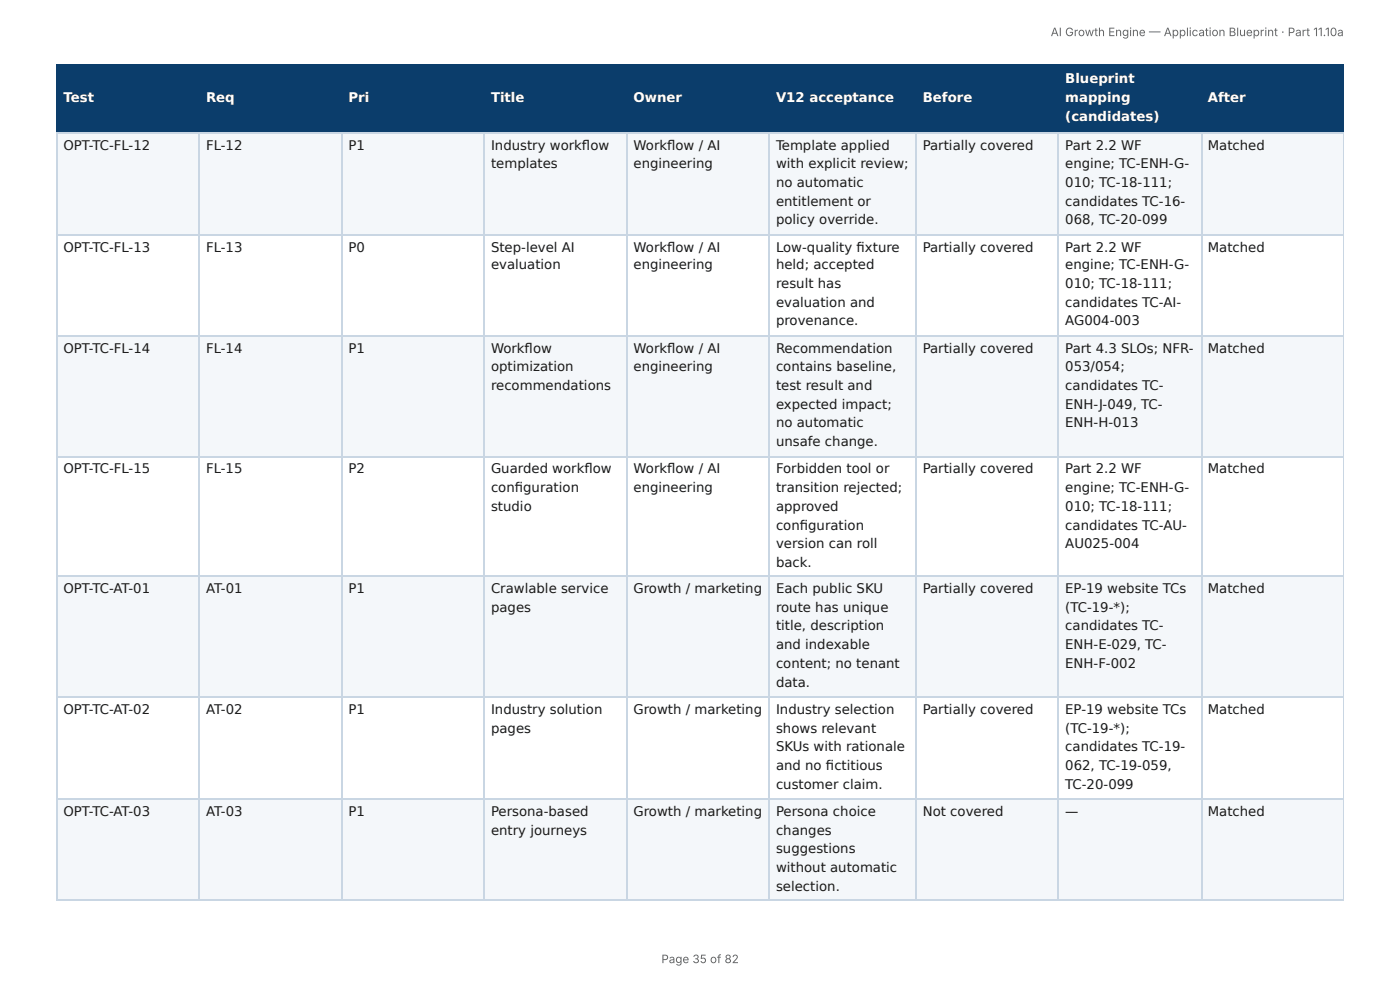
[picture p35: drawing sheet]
<svg xmlns="http://www.w3.org/2000/svg" width="297mm" height="210mm" viewBox="0 0 297 210" stroke-linecap="round" stroke-linejoin="round" font-family="sans-serif">
<defs><g id="words">
<g font-size="2.8" fill="#fff">
<text x="226.3" y="17.7">Blueprint</text>
<text x="13.5" y="21.7">Test</text>
<text x="43.8" y="21.7">Req</text>
<text x="74" y="21.7">Pri</text>
<text x="104.3" y="21.7">Title</text>
<text x="134.6" y="21.7">Owner</text>
<text x="164.8" y="21.7">V12 acceptance</text>
<text x="196" y="21.7">Before</text>
<text x="226.3" y="21.7">mapping</text>
<text x="256.5" y="21.7">After</text>
<text x="226.3" y="25.7">(candidates)</text>
</g>
<g font-size="2.8" fill="#1a1a1a">
<text x="13.5" y="31.8">OPT-TC-FL-12</text>
<text x="43.8" y="31.8">FL-12</text>
<text x="74" y="31.8">P1</text>
<text x="104.3" y="31.8">Industry workfl ow</text>
<text x="104.3" y="35.7">templates</text>
<text x="134.6" y="31.8">Workfl ow / AI</text>
<text x="134.6" y="35.7">engineering</text>
<text x="164.8" y="31.8">Template applied</text>
<text x="164.8" y="35.7">with explicit review;</text>
<text x="196" y="31.8">Partially covered</text>
<text x="226.3" y="31.8">Part 2.2 WF</text>
<text x="226.3" y="35.7">engine; TC-ENH-G-</text>
<text x="256.5" y="31.8">Matched</text>
<text x="164.8" y="39.7">no automatic</text>
<text x="226.3" y="39.7">010; TC-18-111;</text>
<text x="164.8" y="43.7">entitlement or</text>
<text x="164.8" y="47.6">policy override.</text>
<text x="226.3" y="43.7">candidates TC-16-</text>
<text x="226.3" y="47.6">068, TC-20-099</text>
<text x="13.5" y="53.4">OPT-TC-FL-13</text>
<text x="43.8" y="53.4">FL-13</text>
<text x="74" y="53.4">P0</text>
<text x="104.3" y="53.4">Step-level AI</text>
<text x="134.6" y="53.4">Workfl ow / AI</text>
<text x="164.8" y="53.4">Low-quality fi xture</text>
<text x="196" y="53.4">Partially covered</text>
<text x="226.3" y="53.4">Part 2.2 WF</text>
<text x="256.5" y="53.4">Matched</text>
<text x="104.3" y="57.2">evaluation</text>
<text x="134.6" y="57.2">engineering</text>
<text x="164.8" y="57.2">held; accepted</text>
<text x="226.3" y="57.2">engine; TC-ENH-G-</text>
<text x="164.8" y="61.1">result has</text>
<text x="164.8" y="65.1">evaluation and</text>
<text x="226.3" y="61.1">010; TC-18-111;</text>
<text x="226.3" y="65.1">candidates TC-AI-</text>
<text x="164.8" y="69.1">provenance.</text>
<text x="226.3" y="69.1">AG004-003</text>
<text x="13.5" y="74.9">OPT-TC-FL-14</text>
<text x="43.8" y="74.9">FL-14</text>
<text x="74" y="74.9">P1</text>
<text x="104.3" y="74.9">Workfl ow</text>
<text x="134.6" y="74.9">Workfl ow / AI</text>
<text x="164.8" y="74.9">Recommendation</text>
<text x="196" y="74.9">Partially covered</text>
<text x="226.3" y="74.9">Part 4.3 SLOs; NFR-</text>
<text x="256.5" y="74.9">Matched</text>
<text x="104.3" y="78.8">optimization</text>
<text x="104.3" y="82.8">recommendations</text>
<text x="134.6" y="78.8">engineering</text>
<text x="164.8" y="78.8">contains baseline,</text>
<text x="164.8" y="82.8">test result and</text>
<text x="226.3" y="78.8">053/054;</text>
<text x="226.3" y="82.8">candidates TC-</text>
<text x="164.8" y="86.8">expected impact;</text>
<text x="226.3" y="86.8">ENH-J-049, TC-</text>
<text x="164.8" y="90.8">no automatic</text>
<text x="164.8" y="94.7">unsafe change.</text>
<text x="226.3" y="90.8">ENH-H-013</text>
<text x="13.5" y="100.5">OPT-TC-FL-15</text>
<text x="43.8" y="100.5">FL-15</text>
<text x="74" y="100.5">P2</text>
<text x="104.3" y="100.5">Guarded workfl ow</text>
<text x="134.6" y="100.5">Workfl ow / AI</text>
<text x="164.8" y="100.5">Forbidden tool or</text>
<text x="196" y="100.5">Partially covered</text>
<text x="226.3" y="100.5">Part 2.2 WF</text>
<text x="256.5" y="100.5">Matched</text>
<text x="104.3" y="104.5">confi guration</text>
<text x="134.6" y="104.5">engineering</text>
<text x="164.8" y="104.5">transition rejected;</text>
<text x="226.3" y="104.5">engine; TC-ENH-G-</text>
<text x="104.3" y="108.5">studio</text>
<text x="164.8" y="108.5">approved</text>
<text x="164.8" y="112.4">confi guration</text>
<text x="226.3" y="108.5">010; TC-18-111;</text>
<text x="226.3" y="112.4">candidates TC-AU-</text>
<text x="164.8" y="116.4">version can roll</text>
<text x="226.3" y="116.4">AU025-004</text>
<text x="13.5" y="125.9">OPT-TC-AT-01</text>
<text x="43.8" y="125.9">AT-01</text>
<text x="74" y="125.9">P1</text>
<text x="104.3" y="125.9">Crawlable service</text>
<text x="134.6" y="125.9">Growth / marketing</text>
<text x="164.8" y="120.4">back.</text>
<text x="164.8" y="125.9">Each public SKU</text>
<text x="196" y="125.9">Partially covered</text>
<text x="226.3" y="125.9">EP-19 website TCs</text>
<text x="256.5" y="125.9">Matched</text>
<text x="104.3" y="129.9">pages</text>
<text x="164.8" y="129.9">route has unique</text>
<text x="226.3" y="129.9">(TC-19-*);</text>
<text x="164.8" y="133.9">title, description</text>
<text x="164.8" y="137.8">and indexable</text>
<text x="226.3" y="133.9">candidates TC-</text>
<text x="226.3" y="137.8">ENH-E-029, TC-</text>
<text x="164.8" y="141.8">content; no tenant</text>
<text x="226.3" y="141.8">ENH-F-002</text>
<text x="164.8" y="145.8">data.</text>
<text x="13.5" y="151.6">OPT-TC-AT-02</text>
<text x="43.8" y="151.6">AT-02</text>
<text x="74" y="151.6">P1</text>
<text x="104.3" y="151.6">Industry solution</text>
<text x="104.3" y="155.6">pages</text>
<text x="134.6" y="151.6">Growth / marketing</text>
<text x="164.8" y="151.6">Industry selection</text>
<text x="164.8" y="155.6">shows relevant</text>
<text x="196" y="151.6">Partially covered</text>
<text x="226.3" y="151.6">EP-19 website TCs</text>
<text x="226.3" y="155.6">(TC-19-*);</text>
<text x="256.5" y="151.6">Matched</text>
<text x="164.8" y="159.5">SKUs with rationale</text>
<text x="226.3" y="159.5">candidates TC-19-</text>
<text x="164.8" y="163.5">and no fi ctitious</text>
<text x="164.8" y="167.5">customer claim.</text>
<text x="226.3" y="163.5">062, TC-19-059,</text>
<text x="226.3" y="167.5">TC-20-099</text>
<text x="13.5" y="173.3">OPT-TC-AT-03</text>
<text x="43.8" y="173.3">AT-03</text>
<text x="74" y="173.3">P1</text>
<text x="104.3" y="173.3">Persona-based</text>
<text x="134.6" y="173.3">Growth / marketing</text>
<text x="164.8" y="173.3">Persona choice</text>
<text x="196" y="173.3">Not covered</text>
<text x="226.3" y="173.3">—</text>
<text x="256.5" y="173.3">Matched</text>
<text x="104.3" y="177.3">entry journeys</text>
<text x="164.8" y="177.3">changes</text>
<text x="164.8" y="181.2">suggestions</text>
<text x="164.8" y="185.2">without automatic</text>
<text x="164.8" y="189.2">selection.</text>
</g>
<g font-size="2.5" fill="#666">
<text x="223.2" y="7.7">AI Growth Engine — Application Blueprint · Part 11.10a</text>
<text x="140.5" y="204.5">Page 35 of 82</text>
</g>
</g></defs>
<g fill="#0b3d6b">
<path d="M12.2 14h30.1v14h-30.1z"/>
<path d="M42.3 14h30.2v14h-30.2z"/>
<path d="M72.5 14h30.4v14h-30.4z"/>
<path d="M102.9 14h30.2v14h-30.2z"/>
<path d="M133.1 14h30.1v14h-30.1z"/>
<path d="M163.2 14h31.3v14h-31.3z"/>
<path d="M194.5 14h30.4v14h-30.4z"/>
<path d="M224.9 14h30.2v14h-30.2z"/>
<path d="M255.1 14h30.3v14h-30.3z"/>
</g>
<g fill="#f4f7fa">
<path d="M12.2 28h30.1v21.7h-30.1z"/>
<path d="M42.3 28h30.2v21.7h-30.2z"/>
<path d="M72.5 28h30.4v21.7h-30.4z"/>
<path d="M102.9 28h30.2v21.7h-30.2z"/>
<path d="M133.1 28h30.1v21.7h-30.1z"/>
<path d="M163.2 28h31.3v21.7h-31.3z"/>
<path d="M194.5 28h30.4v21.7h-30.4z"/>
<path d="M224.9 28h30.2v21.7h-30.2z"/>
<path d="M255.1 28h30.3v21.7h-30.3z"/>
<path d="M12.2 71.4h30.1v25.4h-30.1z"/>
<path d="M42.3 71.4h30.2v25.4h-30.2z"/>
<path d="M72.5 71.4h30.4v25.4h-30.4z"/>
<path d="M102.9 71.4h30.2v25.4h-30.2z"/>
<path d="M133.1 71.4h30.1v25.4h-30.1z"/>
<path d="M163.2 71.4h31.3v25.4h-31.3z"/>
<path d="M194.5 71.4h30.4v25.4h-30.4z"/>
<path d="M224.9 71.4h30.2v25.4h-30.2z"/>
<path d="M255.1 71.4h30.3v25.4h-30.3z"/>
<path d="M12.2 122.5h30.1v25.7h-30.1z"/>
<path d="M42.3 122.5h30.2v25.7h-30.2z"/>
<path d="M72.5 122.5h30.4v25.7h-30.4z"/>
<path d="M102.9 122.5h30.2v25.7h-30.2z"/>
<path d="M133.1 122.5h30.1v25.7h-30.1z"/>
<path d="M163.2 122.5h31.3v25.7h-31.3z"/>
<path d="M194.5 122.5h30.4v25.7h-30.4z"/>
<path d="M224.9 122.5h30.2v25.7h-30.2z"/>
<path d="M255.1 122.5h30.3v25.7h-30.3z"/>
<path d="M12.2 169.6h30.1v21.7h-30.1z"/>
<path d="M42.3 169.6h30.2v21.7h-30.2z"/>
<path d="M72.5 169.6h30.4v21.7h-30.4z"/>
<path d="M102.9 169.6h30.2v21.7h-30.2z"/>
<path d="M133.1 169.6h30.1v21.7h-30.1z"/>
<path d="M163.2 169.6h31.3v21.7h-31.3z"/>
<path d="M194.5 169.6h30.4v21.7h-30.4z"/>
<path d="M224.9 169.6h30.2v21.7h-30.2z"/>
<path d="M255.1 169.6h30.3v21.7h-30.3z"/>
</g>
<path d="M11.9 13.9h273.5M12 13.8v14.5M42.2 13.8v14.5M72.6 13.8v14.5M102.8 13.8v14.5M133.2 13.8v14.5M163.4 13.8v14.5M194.6 13.8v14.5M224.8 13.8v14.5M255.2 13.8v14.5M11.9 28.2h273.5" fill="none" stroke="#0b3d6b" stroke-width=".26"/>
<path d="M285.3 13.8v14.5" fill="none" stroke="#0b3d6b" stroke-width=".21"/>
<g fill="none" stroke="#c9d6e3" stroke-width=".26">
<path d="M11.9 28.2h273.5M12 28.3v163M42.2 28.3v163M72.6 28.3v163M102.8 28.3v163M133.2 28.3v163M163.4 28.3v163M194.6 28.3v163M224.8 28.3v163M255.2 28.3v163M11.9 49.9h273.5M11.9 71.3h273.5"/>
<path d="M11.9 97h273.5M11.9 122.4h273.5M11.9 148h273.5M11.9 169.7h273.5M11.9 191.2h273.5"/>
</g>
<path d="M285.3 28.3v163" fill="none" stroke="#c9d6e3" stroke-width=".21"/>
<use href="#words"/>
</svg>
